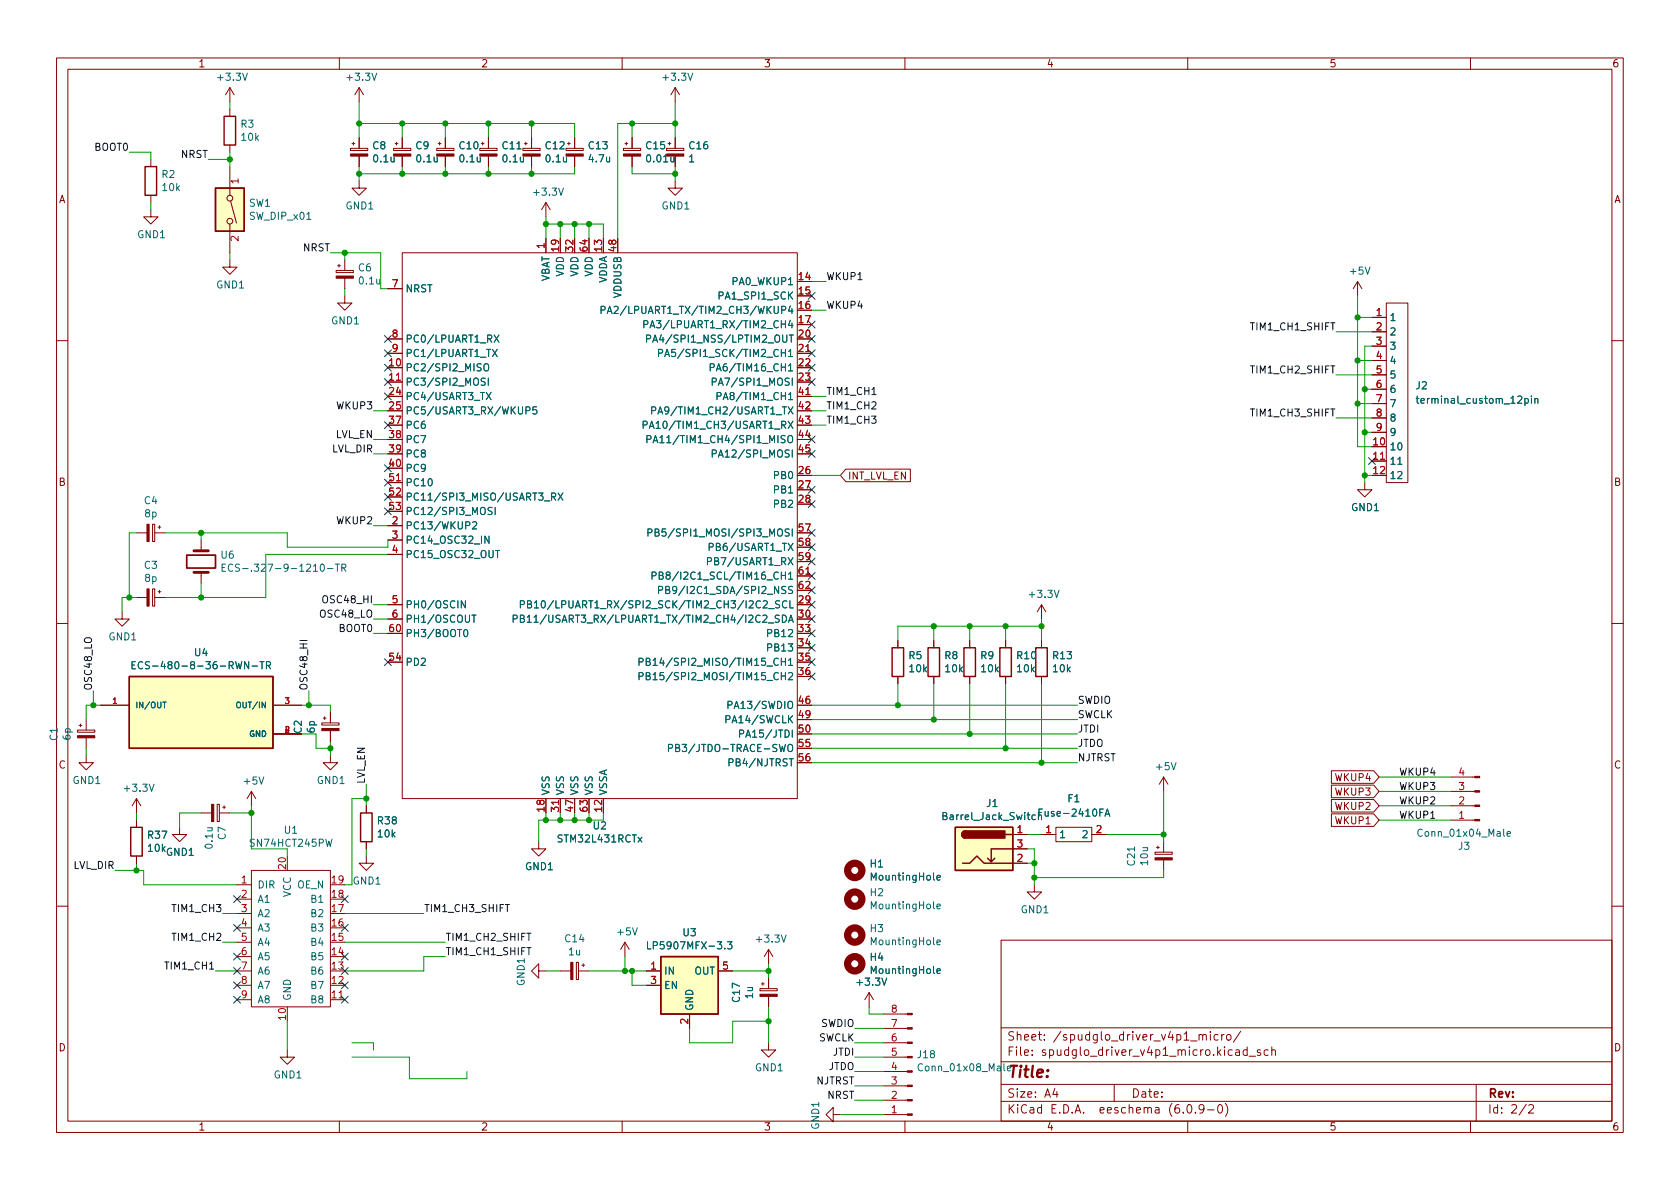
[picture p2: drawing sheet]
<svg xmlns="http://www.w3.org/2000/svg" width="297mm" height="210mm" viewBox="0 0 297 210" stroke-linecap="round" stroke-linejoin="round" font-family="sans-serif">
<defs><g id="words">
<text font-size="2.8" fill="#006464" x="178" y="190.6">Title:</text>
<g font-size="2.1" fill="#840000">
<text x="178" y="184">Sheet: /spudglo_driver_v4p1_micro/</text>
<text x="178" y="186.7">File: spudglo_driver_v4p1_micro.kicad_sch</text>
<text x="178" y="196.9">KiCad E.D.A. eeschema (6.0.9-0)</text>
<text x="178" y="194.1">Size: A4</text>
<text x="200" y="194.1">Date:</text>
<text x="263" y="194.1">Rev:</text>
<text x="263" y="196.9">Id: 2/2</text>
</g>
<g font-size="1.8" fill="#840000">
<text x="35" y="11.9">1</text>
<text x="85" y="11.9">2</text>
<text x="135" y="11.9">3</text>
<text x="185" y="11.9">4</text>
<text x="235" y="11.9">5</text>
<text x="285" y="11.9">6</text>
<text x="10.3" y="35.9">A</text>
<text x="285.3" y="35.9">A</text>
<text x="10.3" y="85.9">B</text>
<text x="149.9" y="84.8">INT_LVL_EN</text>
<text x="285.3" y="85.9">B</text>
<text x="10.3" y="135.9">C</text>
<text x="285.3" y="135.9">C</text>
<text x="236.2" y="140.7">WKUP3</text>
<text x="236.2" y="138.1">WKUP4</text>
<text x="236.2" y="143.2">WKUP2</text>
<text x="236.2" y="145.8">WKUP1</text>
<text x="10.3" y="185.9">D</text>
<text x="285.3" y="185.9">D</text>
<text x="35" y="199.9">1</text>
<text x="85" y="199.9">2</text>
<text x="135" y="199.9">3</text>
<text x="185" y="199.9">4</text>
<text x="235" y="199.9">5</text>
<text x="285" y="199.9">6</text>
</g>
<g font-size="1.8" fill="#006464">
<text x="38.7" y="14.3">+3.3V</text>
<text x="61.5" y="14.3">+3.3V</text>
<text x="117.4" y="14.3">+3.3V</text>
<text x="42.6" y="22.6">R3</text>
<text x="42.7" y="24.9">10k</text>
<text x="65.9" y="26.4">C8</text>
<text x="66.1" y="28.7">0.1u</text>
<text x="73.5" y="26.4">C9</text>
<text x="73.8" y="28.7">0.1u</text>
<text x="81.3" y="26.4">C10</text>
<text x="81.4" y="28.7">0.1u</text>
<text x="88.9" y="26.4">C11</text>
<text x="89" y="28.7">0.1u</text>
<text x="96.5" y="26.4">C12</text>
<text x="96.6" y="28.7">0.1u</text>
<text x="104.1" y="26.4">C13</text>
<text x="104.2" y="28.7">4.7u</text>
<text x="114.3" y="26.4">C15</text>
<text x="114.5" y="28.7">0.01u</text>
<text x="121.8" y="28.7">1</text>
<text x="121.9" y="26.4">C16</text>
<text x="28.6" y="31.5">R2</text>
<text x="28.8" y="33.8">10k</text>
<text x="94.6" y="34.6">+3.3V</text>
<text x="44" y="36.5">SW1</text>
<text x="44.3" y="38.9">SW_DIP_x01</text>
<text x="61.2" y="37">GND1</text>
<text x="117.1" y="37">GND1</text>
<text x="24.3" y="42.1">GND1</text>
<text x="63.4" y="48">C6</text>
<text x="38.3" y="51">GND1</text>
<text x="63.6" y="50.3">0.1u</text>
<text x="71.6" y="51.7">NRST</text>
<text x="97.2" y="50" transform="rotate(-90 97.2 50)">VBAT</text>
<text x="99.7" y="48.9" transform="rotate(-90 99.7 48.9)">VDD</text>
<text x="102.2" y="48.9" transform="rotate(-90 102.2 48.9)">VDD</text>
<text x="104.8" y="48.9" transform="rotate(-90 104.8 48.9)">VDD</text>
<text x="107.3" y="50.2" transform="rotate(-90 107.3 50.2)">VDDA</text>
<text x="109.9" y="52.7" transform="rotate(-90 109.9 52.7)">VDDUSB</text>
<text x="127.5" y="53">PA1_SPI1_SCK</text>
<text x="129.7" y="50.4">PA0_WKUP1</text>
<text x="238.8" y="48.6">+5V</text>
<text x="58.6" y="57.3">GND1</text>
<text x="109.2" y="55.5">PA2/LPUART1_TX/TIM2_CH3/WKUP4</text>
<text x="115.9" y="58">PA3/LPUART1_RX/TIM2_CH4</text>
<text x="245.6" y="56.8">1</text>
<text x="245.6" y="59.3">2</text>
<text x="71.6" y="65.7">PC2/SPI2_MISO</text>
<text x="71.6" y="60.6">PC0/LPUART1_RX</text>
<text x="71.6" y="63.1">PC1/LPUART1_TX</text>
<text x="116.6" y="60.6">PA4/SPI1_NSS/LPTIM2_OUT</text>
<text x="118.9" y="63.1">PA5/SPI1_SCK/TIM2_CH1</text>
<text x="127" y="65.7">PA6/TIM16_CH1</text>
<text x="245.6" y="61.8">3</text>
<text x="245.6" y="64.4">4</text>
<text x="71.6" y="68.2">PC3/SPI2_MOSI</text>
<text x="71.6" y="70.7">PC4/USART3_TX</text>
<text x="127.2" y="68.2">PA7/SPI1_MOSI</text>
<text x="128" y="70.7">PA8/TIM1_CH1</text>
<text x="245.6" y="66.9">5</text>
<text x="245.6" y="69.5">6</text>
<text x="250.4" y="68.8">J2</text>
<text x="251.4" y="71.4">terminal_custom_12pin</text>
<text x="71.6" y="73.3">PC5/USART3_RX/WKUP5</text>
<text x="71.6" y="75.8">PC6</text>
<text x="116" y="75.8">PA10/TIM1_CH3/USART1_RX</text>
<text x="117.2" y="73.3">PA9/TIM1_CH2/USART1_TX</text>
<text x="245.6" y="72">7</text>
<text x="245.6" y="74.5">8</text>
<text x="245.6" y="77.1">9</text>
<text x="71.6" y="78.4">PC7</text>
<text x="71.6" y="80.9">PC8</text>
<text x="71.6" y="83.4">PC9</text>
<text x="117.2" y="78.4">PA11/TIM1_CH4/SPI1_MISO</text>
<text x="127.2" y="80.9">PA12/SPI_MOSI</text>
<text x="245.6" y="79.6">10</text>
<text x="245.6" y="82.2">11</text>
<text x="25.5" y="89.1">C4</text>
<text x="71.6" y="86">PC10</text>
<text x="71.6" y="88.5">PC11/SPI3_MISO/USART3_RX</text>
<text x="137" y="84.7">PB0</text>
<text x="137" y="87.2">PB1</text>
<text x="137" y="89.8">PB2</text>
<text x="245.6" y="84.7">12</text>
<text x="25.6" y="91.5">8p</text>
<text x="71.6" y="93.6">PC13/WKUP2</text>
<text x="71.6" y="91.1">PC12/SPI3_MOSI</text>
<text x="117.4" y="94.9">PB5/SPI1_MOSI/SPI3_MOSI</text>
<text x="239" y="90.4">GND1</text>
<text x="25.5" y="100.6">C3</text>
<text x="39.1" y="98.8">U6</text>
<text x="41.8" y="101.1">ECS-.327-9-1210-TR</text>
<text x="71.6" y="96.1">PC14_OSC32_IN</text>
<text x="71.6" y="98.7">PC15_OSC32_OUT</text>
<text x="126" y="99.9">PB7/USART1_RX</text>
<text x="126.2" y="97.4">PB6/USART1_TX</text>
<text x="25.6" y="102.9">8p</text>
<text x="71.6" y="107.6">PH0/OSCIN</text>
<text x="97.1" y="107.6">PB10/LPUART1_RX/SPI2_SCK/TIM2_CH3/I2C2_SCL</text>
<text x="118.2" y="102.5">PB8/I2C1_SCL/TIM16_CH1</text>
<text x="119.1" y="105">PB9/I2C1_SDA/SPI2_NSS</text>
<text x="182.2" y="105.7">+3.3V</text>
<text x="19.3" y="113.2">GND1</text>
<text x="71.6" y="110.1">PH1/OSCOUT</text>
<text x="71.6" y="112.6">PH3/BOOT0</text>
<text x="95.2" y="110.1">PB11/USART3_RX/LPUART1_TX/TIM2_CH4/I2C2_SDA</text>
<text x="136" y="112.6">PB12</text>
<text x="26" y="118.3">ECS-480-8-36-RWN-TR</text>
<text x="34.4" y="116">U4</text>
<text x="71.6" y="117.7">PD2</text>
<text x="116.2" y="117.7">PB14/SPI2_MISO/TIM15_CH1</text>
<text x="136" y="115.2">PB13</text>
<text x="160.7" y="116.6">R5</text>
<text x="160.9" y="118.9">10k</text>
<text x="167.1" y="116.6">R8</text>
<text x="167.2" y="118.9">10k</text>
<text x="173.4" y="116.6">R9</text>
<text x="173.6" y="118.9">10k</text>
<text x="179.9" y="116.6">R10</text>
<text x="179.9" y="118.9">10k</text>
<text x="186.2" y="116.6">R13</text>
<text x="186.3" y="118.9">10k</text>
<text x="116.2" y="120.3">PB15/SPI2_MOSI/TIM15_CH2</text>
<text x="129.6" y="125.3">PA13/SWDIO</text>
<text x="10.2" y="130.9" transform="rotate(-90 10.2 130.9)">C1</text>
<text x="12.5" y="130.8" transform="rotate(-90 12.5 130.8)">6p</text>
<text x="53.3" y="129.6" transform="rotate(-90 53.3 129.6)">C2</text>
<text x="55.7" y="129.6" transform="rotate(-90 55.7 129.6)">6p</text>
<text x="129.1" y="127.9">PA14/SWCLK</text>
<text x="131.7" y="130.4">PA15/JTDI</text>
<text x="120.3" y="133">PB3/JTDO-TRACE-SWO</text>
<text x="129.7" y="135.5">PB4/NJTRST</text>
<text x="204.5" y="136.2">+5V</text>
<text x="12.9" y="138.6">GND1</text>
<text x="22.2" y="140">+3.3V</text>
<text x="43.2" y="138.7">+5V</text>
<text x="56.1" y="138.6">GND1</text>
<text x="97.2" y="140.7" transform="rotate(-90 97.2 140.7)">VSS</text>
<text x="99.7" y="140.7" transform="rotate(-90 99.7 140.7)">VSS</text>
<text x="102.2" y="140.7" transform="rotate(-90 102.2 140.7)">VSS</text>
<text x="104.8" y="140.7" transform="rotate(-90 104.8 140.7)">VSS</text>
<text x="107.3" y="140.7" transform="rotate(-90 107.3 140.7)">VSSA</text>
<text x="174.5" y="142.7">J1</text>
<text x="188.8" y="141.9">F1</text>
<text x="26.2" y="148.3">R37</text>
<text x="37.6" y="149.9" transform="rotate(-90 37.6 149.9)">0.1u</text>
<text x="39.9" y="148.4" transform="rotate(-90 39.9 148.4)">C7</text>
<text x="44.5" y="149.7">SN74HCT245PW</text>
<text x="50.3" y="147.4">U1</text>
<text x="66.9" y="145.8">R38</text>
<text x="66.9" y="148.1">10k</text>
<text x="98.9" y="149">STM32L431RCTx</text>
<text x="104.9" y="146.7">U2</text>
<text x="167.1" y="145">Barrel_Jack_Switch</text>
<text x="184.4" y="144.4">Fuse-2410FA</text>
<text x="187.2" y="148.2">1</text>
<text x="191.5" y="148.2">2</text>
<text x="251.2" y="147.9">Conn_01x04_Male</text>
<text x="26.2" y="150.6">10k</text>
<text x="29.4" y="151.3">GND1</text>
<text x="92.9" y="153.9">GND1</text>
<text x="153.9" y="153.4">H1</text>
<text x="154.2" y="155.7">MountingHole</text>
<text x="200.7" y="153" transform="rotate(-90 200.7 153)">C21</text>
<text x="203" y="152.9" transform="rotate(-90 203 152.9)">10u</text>
<text x="257.9" y="150.3">J3</text>
<text x="45.5" y="157.1">DIR</text>
<text x="45.5" y="159.6">A1</text>
<text x="51.4" y="158.7" transform="rotate(-90 51.4 158.7)">VCC</text>
<text x="52.6" y="157.1">OE_N</text>
<text x="55.1" y="159.6">B1</text>
<text x="62.4" y="156.4">GND1</text>
<text x="153.9" y="158.5">H2</text>
<text x="154.2" y="160.8">MountingHole</text>
<text x="180.6" y="161.5">GND1</text>
<text x="45.5" y="162.2">A2</text>
<text x="45.5" y="164.7">A3</text>
<text x="45.5" y="167.3">A4</text>
<text x="55.1" y="167.3">B4</text>
<text x="55.1" y="164.7">B3</text>
<text x="55.1" y="162.2">B2</text>
<text x="100" y="166.6">C14</text>
<text x="109.3" y="165.4">+5V</text>
<text x="115.4" y="167.9">LP5907MFX-3.3</text>
<text x="120.8" y="165.6">U3</text>
<text x="133.9" y="166.7">+3.3V</text>
<text x="153.9" y="164.8">H3</text>
<text x="154.2" y="167.1">MountingHole</text>
<text x="45.5" y="169.8">A5</text>
<text x="45.5" y="172.3">A6</text>
<text x="55.1" y="172.3">B6</text>
<text x="55.1" y="169.8">B5</text>
<text x="100.6" y="168.9">1u</text>
<text x="117.3" y="172.3">IN</text>
<text x="122.8" y="172.3">OUT</text>
<text x="153.9" y="169.9">H4</text>
<text x="154.2" y="172.2">MountingHole</text>
<text x="45.5" y="174.9">A7</text>
<text x="45.5" y="177.4">A8</text>
<text x="51.4" y="177" transform="rotate(-90 51.4 177)">GND</text>
<text x="55.1" y="177.4">B8</text>
<text x="55.1" y="174.9">B7</text>
<text x="92.8" y="174.3" transform="rotate(-90 92.8 174.3)">GND1</text>
<text x="117.3" y="174.9">EN</text>
<text x="122.6" y="178.8" transform="rotate(-90 122.6 178.8)">GND</text>
<text x="130.8" y="177.1" transform="rotate(-90 130.8 177.1)">C17</text>
<text x="133.1" y="176.5" transform="rotate(-90 133.1 176.5)">1u</text>
<text x="151.7" y="174.3">+3.3V</text>
<text x="48.5" y="190.7">GND1</text>
<text x="133.6" y="189.4">GND1</text>
<text x="162.3" y="187.1">J18</text>
<text x="162.8" y="189.4">Conn_01x08_Male</text>
<text x="144.8" y="199.7" transform="rotate(-90 144.8 199.7)">GND1</text>
</g>
<g font-size="1.8" fill="#0f0f0f">
<text x="16.8" y="26.7">BOOT0</text>
<text x="32" y="27.9">NRST</text>
<text x="53.6" y="44.4">NRST</text>
<text x="146" y="49.5">WKUP1</text>
<text x="146" y="54.6">WKUP4</text>
<text x="221.6" y="58.4">TIM1_CH1_SHIFT</text>
<text x="146" y="69.8">TIM1_CH1</text>
<text x="221.6" y="66">TIM1_CH2_SHIFT</text>
<text x="59.3" y="77.5">LVL_EN</text>
<text x="59.7" y="72.4">WKUP3</text>
<text x="146" y="72.4">TIM1_CH2</text>
<text x="146" y="74.9">TIM1_CH3</text>
<text x="221.6" y="73.6">TIM1_CH3_SHIFT</text>
<text x="58.7" y="80">LVL_DIR</text>
<text x="59.7" y="92.7">WKUP2</text>
<text x="57.5" y="106.7">OSC48_HI</text>
<text x="56.8" y="109.2">OSC48_LO</text>
<text x="59.9" y="111.7">BOOT0</text>
<text x="16.2" y="122.2" transform="rotate(-90 16.2 122.2)">OSC48_LO</text>
<text x="54.3" y="122.2" transform="rotate(-90 54.3 122.2)">OSC48_HI</text>
<text x="190.5" y="124.4">SWDIO</text>
<text x="190.5" y="127">SWCLK</text>
<text x="190.5" y="129.5">JTDI</text>
<text x="190.5" y="132.1">JTDO</text>
<text x="190.5" y="134.6">NJTRST</text>
<text x="247.6" y="137.1">WKUP4</text>
<text x="64.5" y="138.7" transform="rotate(-90 64.5 138.7)">LVL_EN</text>
<text x="247.6" y="139.7">WKUP3</text>
<text x="247.6" y="142.2">WKUP2</text>
<text x="247.6" y="144.8">WKUP1</text>
<text x="12.9" y="153.7">LVL_DIR</text>
<text x="30.8" y="161.3">TIM1_CH3</text>
<text x="74.9" y="161.3">TIM1_CH3_SHIFT</text>
<text x="30.8" y="166.4">TIM1_CH2</text>
<text x="78.7" y="166.4">TIM1_CH2_SHIFT</text>
<text x="29.5" y="171.4">TIM1_CH1</text>
<text x="78.7" y="168.9">TIM1_CH1_SHIFT</text>
<text x="144.6" y="184.1">SWCLK</text>
<text x="145.1" y="181.6">SWDIO</text>
<text x="144.3" y="191.8">NJTRST</text>
<text x="146.4" y="189.2">JTDO</text>
<text x="147.3" y="186.7">JTDI</text>
<text x="146.3" y="194.3">NRST</text>
</g>
<g font-size="1.8" fill="#a90000">
<text x="42.2" y="32.5" transform="rotate(-90 42.2 32.5)">1</text>
<text x="42.2" y="42.7" transform="rotate(-90 42.2 42.7)">2</text>
<text x="96.3" y="43.9" transform="rotate(-90 96.3 43.9)">1</text>
<text x="98.8" y="44.4" transform="rotate(-90 98.8 44.4)">19</text>
<text x="101.3" y="44.4" transform="rotate(-90 101.3 44.4)">32</text>
<text x="103.9" y="44.4" transform="rotate(-90 103.9 44.4)">64</text>
<text x="106.4" y="44.4" transform="rotate(-90 106.4 44.4)">13</text>
<text x="109" y="44.4" transform="rotate(-90 109 44.4)">48</text>
<text x="69.4" y="50.8">7</text>
<text x="141.3" y="49.5">14</text>
<text x="141.3" y="52.1">15</text>
<text x="69.4" y="59.7">8</text>
<text x="141.3" y="54.6">16</text>
<text x="141.3" y="57.1">17</text>
<text x="141.3" y="59.7">20</text>
<text x="243.3" y="55.9">1</text>
<text x="243.3" y="58.4">2</text>
<text x="68.9" y="64.8">10</text>
<text x="69.4" y="62.2">9</text>
<text x="141.3" y="62.2">21</text>
<text x="141.3" y="64.8">22</text>
<text x="243.3" y="61">3</text>
<text x="243.3" y="63.5">4</text>
<text x="68.9" y="67.3">11</text>
<text x="68.9" y="69.8">24</text>
<text x="141.3" y="67.3">23</text>
<text x="141.3" y="69.8">41</text>
<text x="243.3" y="66">5</text>
<text x="243.3" y="68.6">6</text>
<text x="243.3" y="71.1">7</text>
<text x="68.9" y="72.4">25</text>
<text x="68.9" y="74.9">37</text>
<text x="68.9" y="77.5">38</text>
<text x="141.3" y="72.4">42</text>
<text x="141.3" y="74.9">43</text>
<text x="141.3" y="77.5">44</text>
<text x="243.3" y="73.7">8</text>
<text x="243.3" y="76.2">9</text>
<text x="68.9" y="80">39</text>
<text x="68.9" y="82.5">40</text>
<text x="141.3" y="83.8">26</text>
<text x="141.3" y="80">45</text>
<text x="242.9" y="78.7">10</text>
<text x="242.9" y="81.3">11</text>
<text x="242.9" y="83.8">12</text>
<text x="68.9" y="85.1">51</text>
<text x="68.9" y="87.6">52</text>
<text x="141.3" y="86.4">27</text>
<text x="141.3" y="88.9">28</text>
<text x="68.9" y="90.2">53</text>
<text x="69.4" y="92.7">2</text>
<text x="69.4" y="95.2">3</text>
<text x="141.3" y="94">57</text>
<text x="69.4" y="97.8">4</text>
<text x="141.3" y="96.5">58</text>
<text x="141.3" y="99.1">59</text>
<text x="141.3" y="101.6">61</text>
<text x="69.4" y="106.7">5</text>
<text x="141.3" y="106.7">29</text>
<text x="141.3" y="104.1">62</text>
<text x="68.9" y="111.8">60</text>
<text x="69.4" y="109.2">6</text>
<text x="141.3" y="109.2">30</text>
<text x="141.3" y="111.8">33</text>
<text x="68.9" y="116.8">54</text>
<text x="141.3" y="114.3">34</text>
<text x="141.3" y="116.8">35</text>
<text x="141.3" y="119.4">36</text>
<text x="141.3" y="124.5">46</text>
<text x="141.3" y="127">49</text>
<text x="141.3" y="129.5">50</text>
<text x="141.3" y="132.1">55</text>
<text x="141.3" y="134.6">56</text>
<text x="258" y="137.2">4</text>
<text x="96.3" y="143.5" transform="rotate(-90 96.3 143.5)">18</text>
<text x="98.8" y="143.5" transform="rotate(-90 98.8 143.5)">31</text>
<text x="101.3" y="143.5" transform="rotate(-90 101.3 143.5)">47</text>
<text x="103.9" y="143.5" transform="rotate(-90 103.9 143.5)">63</text>
<text x="106.4" y="143.5" transform="rotate(-90 106.4 143.5)">12</text>
<text x="258" y="142.2">2</text>
<text x="258" y="139.7">3</text>
<text x="179.8" y="147.3">1</text>
<text x="179.8" y="149.9">3</text>
<text x="184.9" y="147.3">1</text>
<text x="193.8" y="147.3">2</text>
<text x="258" y="144.8">1</text>
<text x="50.5" y="153.6" transform="rotate(-90 50.5 153.6)">20</text>
<text x="179.8" y="152.4">2</text>
<text x="42.7" y="156.2">1</text>
<text x="42.7" y="158.7">2</text>
<text x="42.7" y="161.3">3</text>
<text x="58.7" y="161.3">17</text>
<text x="58.7" y="158.7">18</text>
<text x="58.7" y="156.2">19</text>
<text x="42.7" y="163.8">4</text>
<text x="42.7" y="166.4">5</text>
<text x="58.7" y="166.4">15</text>
<text x="58.7" y="163.8">16</text>
<text x="42.7" y="168.9">6</text>
<text x="42.7" y="171.4">7</text>
<text x="42.7" y="174">8</text>
<text x="58.7" y="174">12</text>
<text x="58.7" y="171.4">13</text>
<text x="58.7" y="168.9">14</text>
<text x="115.1" y="171.4">1</text>
<text x="115.1" y="174">3</text>
<text x="127.8" y="171.4">5</text>
<text x="42.7" y="176.5">9</text>
<text x="58.7" y="176.5">11</text>
<text x="157.6" y="179.1">8</text>
<text x="50.5" y="180.3" transform="rotate(-90 50.5 180.3)">10</text>
<text x="121.7" y="181.1" transform="rotate(-90 121.7 181.1)">2</text>
<text x="157.6" y="184.1">6</text>
<text x="157.6" y="181.6">7</text>
<text x="157.6" y="191.8">3</text>
<text x="157.6" y="189.2">4</text>
<text x="157.6" y="186.7">5</text>
<text x="157.6" y="196.8">1</text>
<text x="157.6" y="194.3">2</text>
</g>
<g font-size="1.4" fill="#a90000">
<text x="19.9" y="124.5">1</text>
<text x="50.4" y="124.5">3</text>
<text x="50.4" y="129.5">2</text>
</g>
<g font-size="1.4" fill="#006464">
<text x="23.9" y="125.2">IN/OUT</text>
<text x="42.4" y="125.2">OUT/IN</text>
<text x="44.1" y="130.3">GND</text>
</g>
</g></defs>
<g fill="none" stroke="#840000" stroke-width=".18">
<path d="M10 10.2h277v190.1h-277zM12 12.2h273v186.1h-273zM40.6 15.5v2.5M40.6 19.3v1.3M40.6 15.5l-.7 1.3M40.6 15.5l.8 1.3M60 10.2v2M63.5 15.5v2.5M63.5 15.5l-.8 1.3M63.5 15.5l.8 1.3M110 10.2v2M119.4 15.5l-.8 1.3"/>
<path d="M119.4 15.5v2.5M119.4 15.5l.7 1.3M160 10.2v2M210 10.2v2M260 10.2v2M26.7 37.1v1.2h1.2l-1.2 1.3-1.3-1.3h1.3M26.7 28.2v1.3M26.7 34.5v1.3M40.6 25.6v1.3M40.6 29.5v5M40.6 39.6v5.1M40.8 35.6l1 3.8"/>
<path d="M62 26.2h3v.4h-3zM62.2 25.4h.5M62.5 25.1v.5M63.5 32v1.3h1.3l-1.3 1.2-1.3-1.2h1.3M63.5 24.4v1.8M63.5 27.6v1.9M69.6 26.2h3v.4h-3zM69.8 25.4h.6M70.1 25.1v.5M71.1 24.4v1.8M71.1 27.6v1.9M77.2 26.2h3.1v.4h-3.1z"/>
<path d="M77.5 25.4h.5M77.7 25.1v.5M78.7 24.4v1.8M78.7 27.6v1.9M84.8 26.2h3.1v.4h-3.1zM85.1 25.4h.5M85.3 25.1v.5M86.4 24.4v1.8M86.4 27.6v1.9M92.5 26.2h3v.4h-3zM92.7 25.4h.5M93 25.1v.5"/>
<path d="M94 24.4v1.8M94 27.6v1.9M96.5 35.8l-.7 1.3M96.5 35.8v2.5M96.5 35.8l.8 1.3M100.1 26.2h3v.4h-3zM100.3 25.4h.5M100.6 25.1v.5M101.6 24.4v1.8M101.6 27.6v1.9M110.2 26.2h3.1v.4h-3.1zM110.5 25.4h.5"/>
<path d="M110.7 25.1v.5M111.8 24.4v1.8M111.8 27.6v1.9M117.9 26.2h3v.4h-3zM118.1 25.4h.5M118.4 25.1v.5M119.4 32v1.3h1.2l-1.2 1.2-1.3-1.2h1.3M119.4 24.4v1.8M119.4 27.6v1.9M40.6 46v1.2h1.3l-1.3 1.3-1.2-1.3h1.2M59.4 47.8h3.1v.4h-3.1zM59.7 47h.5"/>
<path d="M59.9 46.7v.5M61 52.3v1.3h1.2l-1.2 1.3-1.3-1.3h1.3M61 46v1.8M61 49.2v1.8M68.6 51h2.5M68.6 59.9h2.5M71.1 44.7h69.9v96.5h-69.9zM96.5 42.2v2.5M240 49.8l-.7 1.2M240 49.8v2.5M240 49.8l.8 1.2M242.6 56.1h2.5"/>
<path d="M242.6 58.7h2.5M245.1 53.6h3.8v31.7h-3.8zM10 60.2h2M68.6 67.6h2.5M68.6 62.5h2.5M141 62.5h2.5M141 70.1h2.5M242.6 61.2h2.5M242.6 63.7h2.5M242.6 66.3h2.5M242.6 68.8h2.5M242.6 71.4h2.5"/>
<path d="M242.6 73.9h2.5M242.6 76.4h2.5M285 60.2h2M24.1 94.2h1.9M27 92.7h.4v3.1h-.4zM27.4 94.2h1.8M27.9 93.2h.5M28.2 93v.5M35.6 95.5v1.9M68.6 93h2.5M68.6 95.5h2.5M68.6 98h2.5"/>
<path d="M68.6 85.3h2.5M149.5 83h11.5v2.2h-11.5l-.9-1.1zM241.3 85.3v1.3h1.3l-1.3 1.3-1.3-1.3h1.3M242.6 81.5h2.5M10 110.2h2M21.6 108.2v1.3h1.3l-1.3 1.2-1.3-1.2h1.3M24.1 105.7h1.9M27 104.1h.4v3.1h-.4zM27.4 105.7h1.8M27.9 104.6h.5M28.2 104.4v.5M35.6 101.2v1.9"/>
<path d="M68.6 106.9h2.5M68.6 109.5h2.5M141 101.8h2.5M158.7 113.3v1.2M158.7 119.6v1.3M165.1 113.3v1.2M165.1 119.6v1.3M171.4 113.3v1.2M171.4 119.6v1.3M177.8 113.3v1.2M177.8 119.6v1.3M184.1 106.9v2.6"/>
<path d="M184.1 113.3v1.2M184.1 119.6v1.3M184.1 106.9l-.7 1.3M184.1 106.9l.8 1.3M285 110.2h2M13.7 129.1h3.1v.4h-3.1zM14 128.3h.5M14.2 128v.5M15.2 133.6v1.3h1.3l-1.3 1.2-1.2-1.2h1.2M15.2 127.2v1.9M15.2 130.5v1.8M17.8 124.7h5.1"/>
<path d="M44.4 139.9l-.7 1.3M44.4 139.9v2.6M44.4 139.9l.8 1.3M48.3 124.7h5M48.3 129.8h5M56.9 127.8h3v.4h-3zM57.1 127h.6M57.4 126.7v.5M58.4 133.6v1.3h1.3l-1.3 1.2-1.3-1.2h1.3M58.4 126v1.8M58.4 129.2v1.9M205.7 137.4v2.5"/>
<path d="M205.7 137.4l-.7 1.3M205.7 137.4l.8 1.3M235.4 138.8h7.5l.9 1.1-.9 1.2h-7.5zM235.4 136.3h7.5l.9 1.1-.9 1.1h-7.5zM256.5 137.4h4.3M256.5 139.9h4.3M24.1 141.2v2.6M24.1 145v1.3M24.1 151.4v1.2M24.1 141.2l-.7 1.3M24.1 141.2l.8 1.3M31.7 146.3v1.3h1.3l-1.3 1.2-1.2-1.2h1.2"/>
<path d="M35.6 143.8h1.8M38.4 142.2h.4v3.1h-.4zM38.8 143.8h1.8M39.4 142.7h.5M39.6 142.5v.5M41.9 156.5h2.5M41.9 159h2.5M44.4 153.9h14v24.1h-14zM64.8 151.4v1.2h1.2l-1.2 1.3-1.3-1.3h1.3M64.8 142.5v1.3M64.8 148.8v1.3M95.2 148.8v1.3h1.3l-1.3 1.3-1.2-1.3h1.2"/>
<path d="M99.1 141.2v2.6M179.1 147.6h2.5M179.1 152.6h2.5M179.1 150.1h2.5M182.9 156.5v1.2h1.2l-1.2 1.3-1.3-1.3h1.3M184.1 147.6h2.6M186.7 146.3h6.3v2.5h-6.3zM193 147.6h2.6M204.2 150.7h3.1v.4h-3.1zM204.5 149.9h.5M204.7 149.6v.5M205.7 148.8v1.9"/>
<path d="M205.7 152.1v1.8M235.4 143.9h7.5l.9 1.1-.9 1.1h-7.5zM235.4 141.4h7.5l.9 1.1-.9 1.1h-7.5zM256.5 142.5h4.3M256.5 145h4.3M10 160.2h2M41.9 171.7h2.5M41.9 174.2h2.5M41.9 176.8h2.5M41.9 161.5h2.5M41.9 164.1h2.5M41.9 166.6h2.5"/>
<path d="M41.9 169.2h2.5M58.4 176.8h2.6M95.2 171.7v-1.3l-1.2 1.3 1.2 1.3v-1.3h1.3M99.1 171.7h1.8M101.9 170.2h.4v3h-.4zM102.3 171.7h1.8M102.9 170.7h.5M103.1 170.4v.5M110.5 166.6l-.8 1.3M110.5 166.6v2.6M110.5 166.6l.8 1.3M114.3 171.7h2.5"/>
<path d="M114.3 174.2h2.5M121.9 179.3v2.6M127 171.7h2.5M134.4 174.8h3v.4h-3zM134.6 174h.5M134.9 173.7v.5M135.9 167.9v2.5M135.9 173v1.8M135.9 176.2v1.8M135.9 167.9l-.8 1.3M135.9 167.9l.8 1.3M153.7 175.5l-.8 1.3"/>
<path d="M153.7 175.5v2.5M153.7 175.5l.7 1.3M156.2 179.3h4.2M177 166.3h108v32h-108zM285 160.2h2M50.8 185.7v1.2h1.3l-1.3 1.3-1.3-1.3h1.3M60 198.3v2M110 198.3v2M135.9 184.4v1.3h1.3l-1.3 1.2-1.3-1.2h1.3M147.3 197.1v-1.3l-1.3 1.3 1.3 1.3v-1.3h1.3M156.2 181.9h4.2M156.2 184.4h4.2"/>
<path d="M156.2 186.9h4.2M156.2 189.5h4.2M156.2 192h4.2M156.2 194.6h4.2M156.2 197.1h4.2M160 198.3v2M177 194.8h108M177 191.8h108M177 187.8h108M177 181.8h108M186.5 192.5l-.4 1h1M186.9 193v1"/>
<path d="M197 191.8v3M210 198.3v2M210.1 195.4l.1-.1a.81 .81 0 0 1 .6 .7 .81 .81 0 0 1-.3 .8h-.1a.81 .81 0 0 1-.6-.6 .81 .81 0 0 1 .3-.8zM211.4 196.7v.1M212 183.1l.2-.2 .4 .1v.9M212.6 183.1l.3-.2 .3 .1 .1 .9M212.9 196l-.3 .3-.5-.1-.1-.2 .1-.6 .5-.1 .2 .2a.99 .99 0 0 1-.4 1.3h-.3M213.5 196.3h1.1M214 182.4v.2M214 182.9v1M215.4 183l-.5-.1-.3 .3v.4l.2 .3h.6M215.5 195.4l.1-.1a.81 .81 0 0 1 .6 .7 .81 .81 0 0 1-.3 .8h-.1a.81 .81 0 0 1-.6-.6 .81 .81 0 0 1 .3-.8z"/>
<path d="M216 182.9v1M216.4 182.9l-.3 .1-.1 .2M216.6 195.1a1.72 1.72 0 0 1 0 2.3M217 183l.4-.1 .2 .3v.4l-.2 .3h-.4l-.1-.3v-.4zM218.5 185.7h.6v.9M219.1 186l-.5 .1a.29 .29 0 0 0-.2 .2 .29 .29 0 0 0 .2 .3h.5M219.4 182.4l-1.3 1.9M220.5 185.7l-.4-.1-.3 .3v.4l.1 .3h.6M220.5 185.1v1.5M220.9 186.8h1.1M222.9 185.7l-.4-.1-.2 .2 .1 .3 .5 .1v.4h-.6M224.2 185.7l-.4-.1-.3 .3v.4l.1 .3h.6"/>
<path d="M224.9 185.8l.2-.2 .3 .1 .1 .9M224.9 185.1v1.5M260 198.3v2M261 191.8v6.5M269.9 195.3l-1.3 1.9M270.3 195.5l.6-.2 .2 .2 .1 .3-1 1h1"/>
<circle cx="40.6" cy="35" r=".51"/>
<circle cx="40.6" cy="39.1" r=".51"/>
</g>
<g fill="#840000" stroke="#840000" stroke-width=".18">
<path d="M100.1 27.2h3v.4h-3z"/>
<path d="M110.2 27.2h3.1v.4h-3.1z"/>
<path d="M204.2 151.7h3.1v.4h-3.1z"/>
<path d="M260.8 137.3h.8v.2h-.8z"/>
<path d="M260.8 139.8h.8v.3h-.8z"/>
<path d="M260.8 142.4h.8v.2h-.8z"/>
<path d="M260.8 144.9h.8v.3h-.8z"/>
<path d="M13.7 130.1h3.1v.4h-3.1z"/>
<path d="M56.9 128.8h3v.4h-3z"/>
<path d="M160.4 179.2h.9v.2h-.9z"/>
<path d="M160.4 181.7h.9v.3h-.9z"/>
<path d="M160.4 184.3h.9v.2h-.9z"/>
<path d="M160.4 186.8h.9v.3h-.9z"/>
<path d="M160.4 189.4h.9v.2h-.9z"/>
<path d="M160.4 191.9h.9v.2h-.9z"/>
<path d="M160.4 194.4h.9v.3h-.9z"/>
<path d="M160.4 197h.9v.2h-.9z"/>
<path d="M37.4 142.2h.4v3.1h-.4z"/>
<path d="M100.9 170.2h.4v3h-.4z"/>
<path d="M134.4 175.8h3v.4h-3z"/>
<path d="M77.2 27.2h3.1v.4h-3.1z"/>
<path d="M62 27.2h3v.4h-3z"/>
<path d="M69.6 27.2h3v.4h-3z"/>
<path d="M59.4 48.8h3.1v.4h-3.1z"/>
<path d="M92.5 27.2h3v.4h-3z"/>
<path d="M84.8 27.2h3.1v.4h-3.1z"/>
<path d="M117.9 27.2h3v.4h-3z"/>
<path d="M26 104.1h.4v3.1h-.4z"/>
<path d="M26 92.7h.4v3.1h-.4z"/>
</g>
<g fill="#ffffc2" stroke="#ffffc2" stroke-width=".18">
<path d="M22.9 119.6h25.4v12.7h-25.4z"/>
<path d="M116.8 169.2h10.2v10.1h-10.2z"/>
<path d="M168.9 146.3h10.2v7.6h-10.2z"/>
<path d="M38.1 33.3h5.1v7.6h-5.1z"/>
</g>
<g fill="none" stroke="#840000" stroke-width=".25">
<path d="M25.7 29.5h2v5h-2zM38.1 33.3h5.1v7.6h-5.1zM39.6 20.6h2.1v5h-2.1zM22.9 119.6h25.4v12.7h-25.4zM157.7 114.5h2.1v5.1h-2.1zM164.1 114.5h2v5.1h-2zM170.4 114.5h2.1v5.1h-2.1zM176.8 114.5h2v5.1h-2zM183.1 114.5h2.1v5.1h-2.1zM23.1 146.3h2v5.1h-2zM63.8 143.8h2v5h-2zM168.9 146.3h10.2v7.6h-10.2z"/>
<path d="M170.2 152.6h1.2l1.3-1.2 1.3 1.2h5.1M170.7 146.9a.64 .64 0 0 0-.6 .7 .64 .64 0 0 0 .6 .6M175.9 151.8l-.6 .6M177.8 147.6h1.3M179.1 150.1h-3.8v2.3l-.7-.6M116.8 169.2h10.2v10.1h-10.2z"/>
</g>
<g fill="none" stroke="#006464" stroke-width=".18">
<path d="M87.4 59.2l.8 1.3M88.2 59.2l-.8 1.3M106.3 54.8h.6l.1-.2-.1-.3-.6-.1v1.2M107.4 55.4l.4-1.2 .4 1.2M107.5 55.1h.6M108.6 54.3l.5-.1 .2 .3-.8 .9h.8M113.8 57.4l.6-.1 .2-.2-.1-.3-.7-.1v1.3M114.3 59.9l.6-.1 .1-.1v-.3l-.7-.2v1.3M114.9 58l.4-1.3 .5 1.3M115 57.6h.7M85.6 64.5l.3-.2a.43 .43 0 0 1 .5 .4v.5a.42 .42 0 0 1-.4 .4 .42 .42 0 0 1-.4-.4zM85.8 66.9h-.5l-.2 .1v.3l.6 .3 .1 .3-.2 .2h-.5"/>
<path d="M86 69.4l.8 1.3M86.3 66.9v1.2M86.8 69.4l-.8 1.3M87.1 61.8l.8 1.3M87.9 61.8l-.8 1.3M93 72.6l.6-.1 .1-.1v-.3l-.7-.2v1.3M94.9 71.9h-.6l-.1 .6 .2-.1 .4 .1 .1 .2v.4l-.2 .1-.5-.1M113.7 75.1h.6l.1-.2v-.3l-.7-.1v1.3M114.4 77.7l.6-.1 .1-.2-.1-.3-.6-.1v1.3M114.8 75.8l.4-1.3 .5 1.3M114.9 75.4h.6M115.2 72.6l.6-.1 .2-.1-.1-.3-.7-.2v1.3"/>
<path d="M115.4 60.5l.4-1.3 .5 1.3M115.5 78.3l.4-1.3 .4 1.3M115.5 60.1h.6M115.6 77.9h.6M116.3 73.2l.4-1.3 .5 1.3M116.4 62.4h.6l.2-.2-.1-.3-.7-.1v1.3M116.4 72.8h.6M116.7 77.4l.3-.4v1.3M116.7 78.3h.7M117.5 63.1l.4-1.3 .5 1.3M117.6 62.7h.7M125.6 65l.6-.1 .1-.2-.1-.3-.6-.1v1.3"/>
<path d="M125.9 67.5h.6l.2-.2-.1-.3-.7-.1v1.2M126.8 70.1l.6-.1 .1-.2-.1-.3-.6-.1v1.3M250.4 70.5h.5M250.6 70v1.1l.3 .2M269.6 70.5h.4l.2 .2-.1 .5h-.5M270.8 70v.2M270.8 70.5v.8M271.4 70.6l.2-.1h.3v.8M271.4 70.5v.8M39.9 99.8h-.6v1.2h.6M41.1 99.9a.6 .6 0 0 0-.8 .4 .6 .6 0 0 0 .6 .7l.2-.1M59.3 99.8h.7"/>
<path d="M59.6 99.8v1.2M83.6 92.4l.4-.1 .3 .3-.8 .9h.8M86.5 94.8v1.3l-.8-1.3v1.3M87 89.8l-.5-.1-.2 .1v.4l.6 .2 .1 .4-.2 .2-.5-.1M87.5 89.7v1.3M87.6 97.3h.7M97.5 87.8h.6l.2-.2-.1-.3-.7-.1v1.3M97.8 87.8l.5 .7M98.7 87.2l.8 1.3M99.5 87.2l-.8 1.3M114.6 94.2l.6-.1 .1-.1-.1-.3-.6-.2v1.3M115.8 94.1h.6l.1-.2-.1-.2-.6-.2v1.3h.5l.2-.1 .1-.3-.3-.3"/>
<path d="M125.1 99.3l.6-.1 .1-.2v-.3l-.7-.1v1.3M125.4 96.7h.6l.1-.2v-.3l-.7-.1v1.2M125.9 80.2h.6l.2-.2-.1-.3-.7-.1v1.2M247.1 82.1h.8M23.3 117.6h.5M23.9 117h-.6v1.3h.6M25.2 117.1a.6 .6 0 0 0-.8 .4 .6 .6 0 0 0 .6 .8l.2-.1M39.3 100.4h.4M46 117h.7M46.3 117v1.3M47.1 117.7l.6-.1 .1-.2v-.3l-.7-.1v1.3M47.4 117.7l.4 .6"/>
<path d="M60.4 100.4h.6l.2-.2-.1-.3-.7-.1v1.2M60.7 100.4l.5 .6M82.2 111.4l.1-.1a.68 .68 0 0 1 .4 .6 .68 .68 0 0 1-.4 .7 .84 .84 0 0 1-.1-1.2zM82.3 106.2v1.3l-.7-1.3v1.3M83.4 108.8h.8M83.8 108.8v1.2M90.7 109.4h.6l.2-.2-.1-.3-.7-.1v1.2M92 106.9l.6-.1 .1-.1v-.3l-.7-.2v1.3M92 109.4l.5-.1 .2-.2-.1-.2-.6-.1v1.2h.5l.2-.1v-.3l-.3-.2M93.2 109.1l.4-.3v1.2M93.2 110h.7M93.3 106.8h.5l.1-.2v-.2l-.6-.2v1.3h.5l.1-.1 .1-.3-.3-.3"/>
<path d="M94.4 109.1l.4-.3v1.2M94.4 110h.7M94.5 106.6l.3-.4v1.3M94.5 107.5h.7M95.8 106.4l.2-.2a.68 .68 0 0 1 .4 .7 .68 .68 0 0 1-.4 .6l-.2-.1-.1-.4zM113 117.1l.6-.1 .1-.2v-.3l-.7-.1v1.3M113 119.6l.6-.1 .1-.1v-.3l-.7-.2v1.3M114.3 117l.5-.1 .1-.1v-.3l-.6-.1v1.3h.4l.2-.2 .1-.3-.3-.2M114.3 119.5h.5l.1-.2v-.2l-.6-.2v1.3h.4l.2-.1 .1-.3-.3-.3M115.3 101.8h.6l.1-.2v-.3l-.7-.1v1.2M115.5 116.8l.3-.4v1.3M115.5 119.3l.3-.4v1.3"/>
<path d="M115.5 117.7h.7M116.4 104.4l.6-.1 .2-.2-.1-.3-.7-.1v1.3M116.6 101.8l.5-.1 .1-.2v-.2l-.6-.1v1.2h.4l.2-.1 .1-.3-.3-.2M117.7 104.3l.6-.1 .1-.1-.1-.3-.6-.1v1.3h.5l.2-.2v-.3l-.3-.2M118 101.7l-.2-.2v-.2l.2-.1h.4l.1 .2-.1 .2-.5 .2-.1 .1v.4l.2 .1h.4l.1-.2-.1-.4-.1-.1M28.8 124.2h.6M42 124.2h.1a.34 .34 0 0 1 .4 .3v.3a.34 .34 0 0 1-.3 .4 .34 .34 0 0 1-.4-.4zM115.5 120.2h.7M118.2 132.3l.6-.1 .1-.1v-.3l-.7-.2v1.3M119.5 132.2h.5l.1-.2v-.2l-.6-.2v1.3h.4l.2-.1 .1-.3-.3-.3M128.4 127.2h.6l.1-.2-.1-.3-.6-.1v1.2M128.7 124.7l.6-.1 .1-.2v-.3l-.7-.1v1.3"/>
<path d="M128.9 134.8h.6l.1-.2v-.3l-.7-.1v1.2M130.8 129.8l.6-.1 .1-.2-.1-.3-.6-.1v1.3M165.7 155.2l.6-.1-.1-.3h-.4l-.1 .2v.6h.5M183.6 144.2l.2-.1 .3 .1v.7M183.6 143.7v1.2M183.7 143.7h.4M184.3 143.1h-.6v1.2M195.4 144.3l.4-1.2 .4 1.2M195.5 144h.6M266.5 147.5l.6-.2-.1-.2-.4-.1-.1 .2v.6h.5M114.5 166.5v1.3h.6M128.6 166.5h.8l-.4 .5 .4 .1v.6l-.2 .1-.6-.1"/>
<path d="M165.7 166.6l.6-.1-.1-.2-.4-.1-.1 .2v.6h.5M165.7 160.3l.6-.1-.1-.3h-.4l-.1 .2v.6h.5M165.7 171.7l.6-.1-.1-.2-.4-.1-.1 .2v.6h.5"/>
</g>
<g fill="#840000" stroke="#840000" stroke-width=".25">
<path d="M170.2 147.1l.5-.2v1.3a.64 .64 0 0 1-.6-.4 .64 .64 0 0 1 .1-.7z"/>
<path d="M170.7 146.9h7v1.3h-7z"/>
</g>
<g fill="none" stroke="#840000" stroke-width="1.3">
<circle cx="151.1" cy="153.9" r="1.27"/>
<circle cx="151.1" cy="159" r="1.27"/>
<circle cx="151.1" cy="165.3" r="1.27"/>
<circle cx="151.1" cy="170.4" r="1.27"/>
</g>
<path d="M33 98.2h5.1v2.3h-5.1z" fill="none" stroke="#840000" stroke-width=".3"/>
<path d="M34.3 97.4h2.5M34.3 101.2h2.5" fill="none" stroke="#840000" stroke-width=".51"/>
<path d="M154.2 69.8h.7" fill="none" stroke="#0f0f0f" stroke-width=".18"/>
<g fill="none" stroke="#009600" stroke-width=".18">
<path d="M40.6 18v1.3M63.5 18v6.4M119.4 18v6.4M22.9 26.9h3.8v1.3M26.7 35.8v1.3M36.8 28.2h3.8M40.6 26.9v2.6M63.5 21.8h38.1v2.6M63.5 29.5v2.5M71.1 21.8v2.6M71.1 29.5v1.2M78.7 21.8v2.6"/>
<path d="M78.7 29.5v1.2M86.4 21.8v2.6M86.4 29.5v1.2M94 21.8v2.6M94 29.5v1.2M96.5 39.6h10.2v2.6M96.5 38.3v3.9M99.1 39.6v2.6M101.6 29.5v1.2h-38.1M101.6 39.6v2.6M104.1 39.6v2.6M111.8 21.8v2.6"/>
<path d="M111.8 29.5v1.2h7.6M119.4 29.5v2.5M119.4 21.8h-10.2v20.4M40.6 44.7v1.3M58.4 44.7h8.9v6.3h1.3M61 44.7v1.3M61 51v1.3M143.5 54.9h2.5M143.5 49.8h2.5M236.2 58.7h6.4M240 52.3v26.7h2.6M240 56.1h2.6"/>
<path d="M66 72.6h2.6M66 77.7h2.6M143.5 70.1h2.5M143.5 75.2h2.5M143.5 72.6h2.5M236.2 66.3h6.4M236.2 73.9h6.4M240 63.7h2.6M240 71.4h2.6M241.3 76.4h1.3M241.3 68.8h1.3M242.6 61.2h-1.3v24.1"/>
<path d="M24.1 94.2h-1.2v11.5M29.2 94.2h21.6v2.6h17.8v-1.3M35.6 94.2v1.3M66 93h2.6M66 80.3h2.6M68.6 98h-21.6v7.7h-17.8M143.5 84.1h5.1M241.3 84.1h1.3M24.1 105.7h-2.5v2.5M35.6 103.1v2.6M66 106.9h2.6M66 112h2.6"/>
<path d="M66 109.5h2.6M165.1 110.7v2.6M171.4 110.7v2.6M177.8 110.7v2.6M184.1 110.7h-25.4v2.6M184.1 109.5v3.8M15.2 132.3v1.3M16.5 122.2v2.5M17.8 124.7h-2.6v2.5M53.3 129.8h2.6v2.5h2.5M53.3 124.7h5.1v1.3M54.6 122.2v2.5"/>
<path d="M58.4 131.1v2.5M64.8 138.7v3.8M143.5 132.3h47M143.5 134.9h47M143.5 124.7h47M143.5 127.2h47M143.5 129.8h47M158.7 120.9v3.8M165.1 120.9v6.3M171.4 120.9v8.9M177.8 120.9v11.4M184.1 120.9v14"/>
<path d="M205.7 139.9v8.9M243.8 137.4h12.7M243.8 139.9h12.7M20.3 153.9h5.1v2.6h16.5M24.1 143.8v1.2M24.1 152.6v1.3M35.6 143.8h-3.9v2.5M40.6 143.8h3.8M44.4 142.5v7.6h6.4v1.3M64.8 150.1v1.3M64.8 141.2h-2.6v15.3h-1.2M96.5 143.8v1.2"/>
<path d="M99.1 143.8v1.2M101.6 143.8v1.2M104.1 143.8v1.2M106.7 143.8v1.2h-11.5v3.8M181.6 147.6h2.5M181.6 150.1h1.3v6.4M181.6 152.6h1.3M195.6 147.6h10.1M205.7 153.9v1.3h-22.8M243.8 142.5h12.7M243.8 145h12.7M38.1 171.7h3.8"/>
<path d="M39.4 161.5h2.5M39.4 166.6h2.5M61 161.5h13.9M61 166.6h17.7M78.7 169.2h-3.8v2.5h-13.9M96.5 171.7h2.6M104.1 171.7h10.2M110.5 169.2v2.5M111.8 171.7v2.5h2.5M129.5 171.7h6.4M135.9 170.4v2.6M135.9 178v6.4"/>
<path d="M153.7 178v1.3h2.5M50.8 180.6v5.1M62.2 184.4h3.8v1.3M62.2 186.9h10.2v3.8h10.1v-1.2M135.9 180.6h-6.4v3.8h-7.6v-2.5M148.6 197.1h7.6M151.1 184.4h5.1M151.1 181.9h5.1M151.1 186.9h5.1M151.1 194.6h5.1M151.1 192h5.1M151.1 189.5h5.1"/>
</g>
<g fill="none" stroke="#000084" stroke-width=".18">
<path d="M68 59.3l1.2 1.2M69.2 59.3l-1.2 1.2M142.9 56.8l1.2 1.2M142.9 59.3l1.2 1.2M142.9 51.7l1.2 1.2M144.1 56.8l-1.2 1.2M144.1 59.3l-1.2 1.2M144.1 51.7l-1.2 1.2M68 74.6l1.2 1.2M68 69.5l1.2 1.2M68 66.9l1.2 1.3M68 61.9l1.2 1.2"/>
<path d="M68 64.4l1.2 1.2M69.2 74.6l-1.2 1.2M69.2 69.5l-1.2 1.2M69.2 66.9l-1.2 1.3M69.2 61.9l-1.2 1.2M69.2 64.4l-1.2 1.2M142.9 64.4l1.2 1.2M142.9 61.9l1.2 1.2M142.9 77.1l1.2 1.2M142.9 79.6l1.2 1.3M142.9 66.9l1.2 1.3M144.1 61.9l-1.2 1.2"/>
<path d="M144.1 64.4l-1.2 1.2M144.1 77.1l-1.2 1.2M144.1 79.6l-1.2 1.3M144.1 66.9l-1.2 1.3M68 82.2l1.2 1.2M68 84.7l1.2 1.2M68 87.3l1.2 1.2M68 89.8l1.2 1.2M69.2 82.2l-1.2 1.2M69.2 84.7l-1.2 1.2M69.2 87.3l-1.2 1.2M69.2 89.8l-1.2 1.2"/>
<path d="M142.9 96.2l1.2 1.2M142.9 93.6l1.2 1.2M142.9 86l1.2 1.2M142.9 88.5l1.2 1.3M142.9 98.7l1.2 1.2M144.1 93.6l-1.2 1.2M144.1 88.5l-1.2 1.3M144.1 86l-1.2 1.2M144.1 96.2l-1.2 1.2M144.1 98.7l-1.2 1.2M242 80.9l1.2 1.2M243.2 80.9l-1.2 1.2"/>
<path d="M68 116.5l1.2 1.2M69.2 116.5l-1.2 1.2M142.9 113.9l1.2 1.3M142.9 116.5l1.2 1.2M142.9 119l1.2 1.2M142.9 106.3l1.2 1.2M142.9 103.8l1.2 1.2M142.9 111.4l1.2 1.2M142.9 108.9l1.2 1.2M142.9 101.2l1.2 1.3M144.1 113.9l-1.2 1.3M144.1 116.5l-1.2 1.2"/>
<path d="M144.1 119l-1.2 1.2M144.1 106.3l-1.2 1.2M144.1 103.8l-1.2 1.2M144.1 111.4l-1.2 1.2M144.1 108.9l-1.2 1.2M144.1 101.2l-1.2 1.3M41.3 158.4l1.2 1.2M42.5 158.4l-1.2 1.2M60.4 158.4l1.2 1.2M61.6 158.4l-1.2 1.2M41.3 168.5l1.2 1.3M41.3 163.5l1.2 1.2"/>
<path d="M41.3 171.1l1.2 1.2M41.3 176.2l1.2 1.2M41.3 173.6l1.2 1.2M42.5 168.5l-1.2 1.3M42.5 163.5l-1.2 1.2M42.5 171.1l-1.2 1.2M42.5 176.2l-1.2 1.2M42.5 173.6l-1.2 1.2M60.4 176.2l1.2 1.2M60.4 173.6l1.2 1.2M60.4 163.5l1.2 1.2M60.4 171.1l1.2 1.2"/>
<path d="M60.4 168.5l1.2 1.3M61.6 176.2l-1.2 1.2M61.6 173.6l-1.2 1.2M61.6 163.5l-1.2 1.2M61.6 171.1l-1.2 1.2M61.6 168.5l-1.2 1.3"/>
</g>
<g fill="#009600" stroke="#009600" stroke-width=".18">
<circle cx="135.9" cy="180.6" r=".46"/>
<circle cx="111.8" cy="171.7" r=".46"/>
<circle cx="110.5" cy="171.7" r=".46"/>
<circle cx="171.4" cy="110.7" r=".46"/>
<circle cx="184.1" cy="110.7" r=".46"/>
<circle cx="241.3" cy="84.1" r=".46"/>
<circle cx="240" cy="71.4" r=".46"/>
<circle cx="241.3" cy="68.8" r=".46"/>
<circle cx="240" cy="63.7" r=".46"/>
<circle cx="240" cy="56.1" r=".46"/>
<circle cx="241.3" cy="76.4" r=".46"/>
<circle cx="165.1" cy="110.7" r=".46"/>
<circle cx="165.1" cy="127.2" r=".46"/>
<circle cx="177.8" cy="132.3" r=".46"/>
<circle cx="171.4" cy="129.8" r=".46"/>
<circle cx="205.7" cy="147.6" r=".46"/>
<circle cx="177.8" cy="110.7" r=".46"/>
<circle cx="158.7" cy="124.7" r=".46"/>
<circle cx="135.9" cy="171.7" r=".46"/>
<circle cx="182.9" cy="155.2" r=".46"/>
<circle cx="182.9" cy="152.6" r=".46"/>
<circle cx="184.1" cy="134.9" r=".46"/>
<circle cx="86.4" cy="30.7" r=".46"/>
<circle cx="86.4" cy="21.8" r=".46"/>
<circle cx="94" cy="30.7" r=".46"/>
<circle cx="94" cy="21.8" r=".46"/>
<circle cx="22.9" cy="105.7" r=".46"/>
<circle cx="35.6" cy="94.2" r=".46"/>
<circle cx="35.6" cy="105.7" r=".46"/>
<circle cx="71.1" cy="30.7" r=".46"/>
<circle cx="63.5" cy="30.7" r=".46"/>
<circle cx="63.5" cy="21.8" r=".46"/>
<circle cx="78.7" cy="30.7" r=".46"/>
<circle cx="78.7" cy="21.8" r=".46"/>
<circle cx="40.6" cy="28.2" r=".46"/>
<circle cx="71.1" cy="21.8" r=".46"/>
<circle cx="61" cy="44.7" r=".46"/>
<circle cx="96.5" cy="145" r=".46"/>
<circle cx="99.1" cy="145" r=".46"/>
<circle cx="64.8" cy="141.2" r=".46"/>
<circle cx="104.1" cy="145" r=".46"/>
<circle cx="101.6" cy="145" r=".46"/>
<circle cx="44.4" cy="143.8" r=".46"/>
<circle cx="24.1" cy="153.9" r=".46"/>
<circle cx="58.4" cy="132.3" r=".46"/>
<circle cx="16.5" cy="124.7" r=".46"/>
<circle cx="54.6" cy="124.7" r=".46"/>
<circle cx="119.4" cy="30.7" r=".46"/>
<circle cx="99.1" cy="39.6" r=".46"/>
<circle cx="96.5" cy="39.6" r=".46"/>
<circle cx="104.1" cy="39.6" r=".46"/>
<circle cx="119.4" cy="21.8" r=".46"/>
<circle cx="111.8" cy="21.8" r=".46"/>
<circle cx="101.6" cy="39.6" r=".46"/>
</g>
<use href="#words"/>
</svg>
